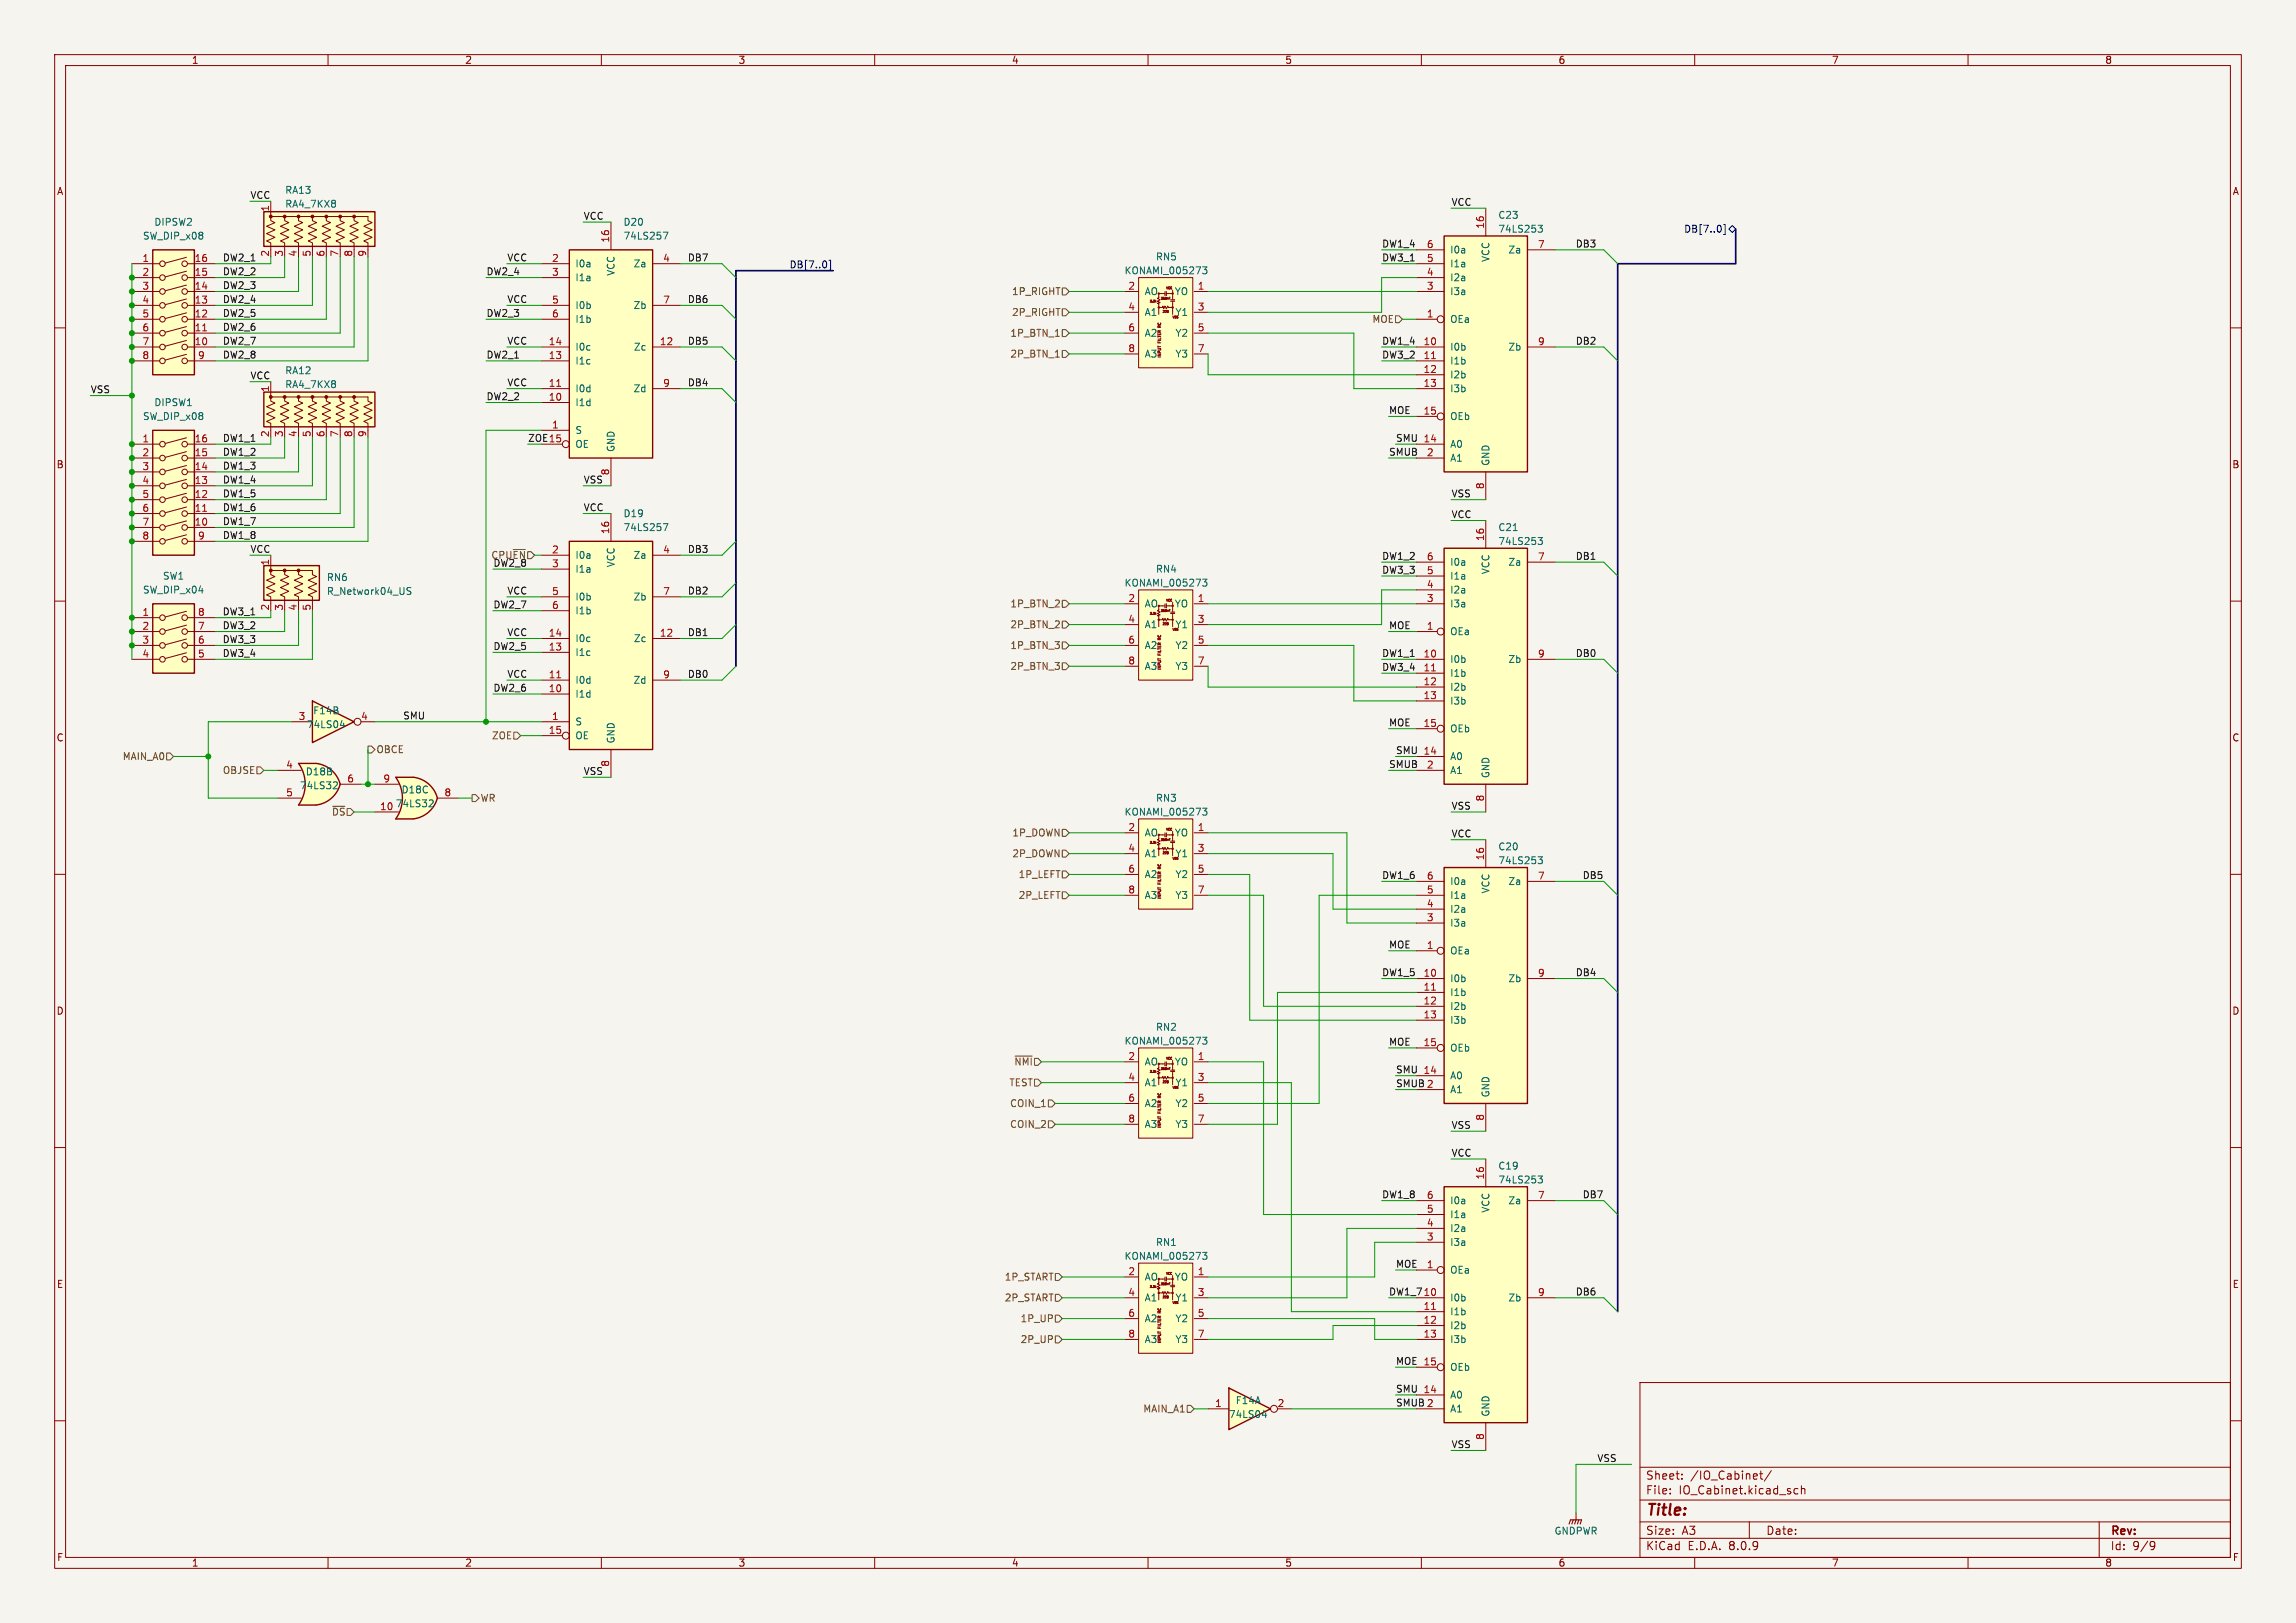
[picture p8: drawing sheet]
<svg xmlns="http://www.w3.org/2000/svg" width="420mm" height="297mm" viewBox="0 0 420 297" stroke-linecap="round" stroke-linejoin="round" font-family="sans-serif">
<defs><g id="words">
<text font-size="2.8" fill="#840000" x="301" y="277.9">Title:</text>
<g font-size="2.1" fill="#840000">
<text x="301" y="273.7">File:</text>
<text x="301" y="271">Sheet:</text>
<text x="307.1" y="273.7">IO_Cabinet.kicad_sch</text>
<text x="309.2" y="271">/IO_Cabinet/</text>
<text x="301" y="281.1">Size:</text>
<text x="307.6" y="281.1">A3</text>
<text x="323" y="281.1">Date:</text>
<text x="386" y="281.3">Rev:</text>
<text x="301" y="283.9">KiCad</text>
<text x="308.7" y="283.9">E.D.A.</text>
<text x="316.3" y="283.9">8.0.9</text>
<text x="386" y="283.9">Id:</text>
<text x="390.1" y="283.9">9/9</text>
</g>
<g font-size="1.8" fill="#840000">
<text x="35" y="11.9">1</text>
<text x="85" y="11.9">2</text>
<text x="135" y="11.9">3</text>
<text x="185" y="11.9">4</text>
<text x="235" y="11.9">5</text>
<text x="285" y="11.9">6</text>
<text x="335" y="11.9">7</text>
<text x="385" y="11.9">8</text>
<text x="10.3" y="35.9">A</text>
<text x="408.3" y="35.9">A</text>
<text x="10.3" y="85.9">B</text>
<text x="408.2" y="85.9">B</text>
<text x="10.3" y="135.9">C</text>
<text x="408.2" y="135.9">C</text>
<text x="10.3" y="185.9">D</text>
<text x="408.2" y="185.9">D</text>
<text x="10.3" y="235.9">E</text>
<text x="408.3" y="235.9">E</text>
<text x="10.3" y="285.9">F</text>
<text x="35" y="286.9">1</text>
<text x="85" y="286.9">2</text>
<text x="135" y="286.9">3</text>
<text x="185" y="286.9">4</text>
<text x="235" y="286.9">5</text>
<text x="285" y="286.9">6</text>
<text x="335" y="286.9">7</text>
<text x="385" y="286.9">8</text>
<text x="408.3" y="285.9">F</text>
</g>
<g font-size="1.8" fill="#006464">
<text x="52.1" y="35.7">RA13</text>
<text x="28.1" y="41.5">DIPSW2</text>
<text x="52.1" y="38.2">RA4_7KX8</text>
<text x="114" y="41.5">D20</text>
<text x="274" y="40.2">C23</text>
<text x="26.1" y="44">SW_DIP_x08</text>
<text x="114" y="44">74LS257</text>
<text x="211.4" y="47.9">RN5</text>
<text x="265.2" y="46.6">I0a</text>
<text x="274" y="42.8">74LS253</text>
<text x="275.8" y="46.6">Za</text>
<text x="105.2" y="49.1">I0a</text>
<text x="105.2" y="51.7">I1a</text>
<text x="112.6" y="50.6" transform="rotate(-90 112.6 50.6)">VCC</text>
<text x="115.8" y="49.1">Za</text>
<text x="205.6" y="50.4">KONAMI_005273</text>
<text x="265.2" y="51.7">I2a</text>
<text x="265.2" y="49.1">I1a</text>
<text x="272.6" y="48" transform="rotate(-90 272.6 48)">VCC</text>
<text x="105.2" y="56.7">I0b</text>
<text x="105.2" y="59.3">I1b</text>
<text x="115.8" y="56.7">Zb</text>
<text x="209.3" y="54.2">AO</text>
<text x="209.3" y="58">A1</text>
<text x="214.8" y="54.2">YO</text>
<text x="214.9" y="58">Y1</text>
<text x="265.2" y="59.3">OEa</text>
<text x="265.2" y="54.2">I3a</text>
<text x="105.2" y="64.4">I0c</text>
<text x="115.9" y="64.4">Zc</text>
<text x="209.3" y="61.8">A2</text>
<text x="209.3" y="65.6">A3</text>
<text x="214.9" y="61.8">Y2</text>
<text x="214.9" y="65.6">Y3</text>
<text x="265.2" y="64.4">I0b</text>
<text x="275.8" y="64.4">Zb</text>
<text x="52.1" y="68.7">RA12</text>
<text x="52.1" y="71.2">RA4_7KX8</text>
<text x="105.2" y="72">I0d</text>
<text x="105.2" y="66.9">I1c</text>
<text x="115.8" y="72">Zd</text>
<text x="265.2" y="66.9">I1b</text>
<text x="265.2" y="69.4">I2b</text>
<text x="265.2" y="72">I3b</text>
<text x="26.1" y="77.1">SW_DIP_x08</text>
<text x="28.1" y="74.5">DIPSW1</text>
<text x="105.2" y="74.5">I1d</text>
<text x="265.2" y="77.1">OEb</text>
<text x="105.2" y="79.6">S</text>
<text x="105.2" y="82.1">OE</text>
<text x="112.6" y="82.8" transform="rotate(-90 112.6 82.8)">GND</text>
<text x="265.2" y="82.1">A0</text>
<text x="265.2" y="84.7">A1</text>
<text x="272.6" y="85.3" transform="rotate(-90 272.6 85.3)">GND</text>
<text x="114" y="94.8">D19</text>
<text x="114" y="97.4">74LS257</text>
<text x="274" y="99.9">74LS253</text>
<text x="274" y="97.4">C21</text>
<text x="29.7" y="106.3">SW1</text>
<text x="59.7" y="106.5">RN6</text>
<text x="105.2" y="102.5">I0a</text>
<text x="105.2" y="105">I1a</text>
<text x="112.6" y="103.9" transform="rotate(-90 112.6 103.9)">VCC</text>
<text x="115.8" y="102.5">Za</text>
<text x="205.6" y="107.5">KONAMI_005273</text>
<text x="211.4" y="105">RN4</text>
<text x="265.2" y="106.3">I1a</text>
<text x="265.2" y="103.7">I0a</text>
<text x="272.6" y="105.2" transform="rotate(-90 272.6 105.2)">VCC</text>
<text x="275.8" y="103.7">Za</text>
<text x="26.1" y="108.8">SW_DIP_x04</text>
<text x="59.7" y="109.1">R_Network04_US</text>
<text x="105.2" y="110.1">I0b</text>
<text x="105.2" y="112.6">I1b</text>
<text x="115.8" y="110.1">Zb</text>
<text x="209.3" y="111.4">AO</text>
<text x="214.8" y="111.4">YO</text>
<text x="265.2" y="111.4">I3a</text>
<text x="265.2" y="108.8">I2a</text>
<text x="105.2" y="117.7">I0c</text>
<text x="115.9" y="117.7">Zc</text>
<text x="209.3" y="115.2">A1</text>
<text x="209.3" y="119">A2</text>
<text x="214.9" y="115.2">Y1</text>
<text x="214.9" y="119">Y2</text>
<text x="265.2" y="116.4">OEa</text>
<text x="105.2" y="125.3">I0d</text>
<text x="105.2" y="120.2">I1c</text>
<text x="115.8" y="125.3">Zd</text>
<text x="209.3" y="122.8">A3</text>
<text x="214.9" y="122.8">Y3</text>
<text x="265.2" y="121.5">I0b</text>
<text x="265.2" y="124.1">I1b</text>
<text x="275.8" y="121.5">Zb</text>
<text x="57.2" y="130.9">F14B</text>
<text x="105.2" y="127.9">I1d</text>
<text x="265.2" y="126.6">I2b</text>
<text x="265.2" y="129.1">I3b</text>
<text x="56.1" y="133.5">74LS04</text>
<text x="105.2" y="132.9">S</text>
<text x="105.2" y="135.5">OE</text>
<text x="112.6" y="136.1" transform="rotate(-90 112.6 136.1)">GND</text>
<text x="265.2" y="134.2">OEb</text>
<text x="55.8" y="142.1">D18B</text>
<text x="265.2" y="139.3">A0</text>
<text x="265.2" y="141.8">A1</text>
<text x="272.6" y="142.5" transform="rotate(-90 272.6 142.5)">GND</text>
<text x="54.8" y="144.6">74LS32</text>
<text x="72.3" y="147.9">74LS32</text>
<text x="73.4" y="145.4">D18C</text>
<text x="205.6" y="149.5">KONAMI_005273</text>
<text x="211.4" y="146.9">RN3</text>
<text x="209.3" y="153.3">AO</text>
<text x="214.8" y="153.3">YO</text>
<text x="274" y="155.8">C20</text>
<text x="209.3" y="157.1">A1</text>
<text x="209.3" y="160.9">A2</text>
<text x="214.9" y="157.1">Y1</text>
<text x="214.9" y="160.9">Y2</text>
<text x="274" y="158.3">74LS253</text>
<text x="209.3" y="164.7">A3</text>
<text x="214.9" y="164.7">Y3</text>
<text x="265.2" y="167.2">I2a</text>
<text x="265.2" y="164.7">I1a</text>
<text x="265.2" y="162.2">I0a</text>
<text x="272.6" y="163.6" transform="rotate(-90 272.6 163.6)">VCC</text>
<text x="275.8" y="162.2">Za</text>
<text x="265.2" y="169.8">I3a</text>
<text x="265.2" y="174.9">OEa</text>
<text x="265.2" y="179.9">I0b</text>
<text x="275.8" y="179.9">Zb</text>
<text x="265.2" y="182.5">I1b</text>
<text x="265.2" y="185">I2b</text>
<text x="205.6" y="191.4">KONAMI_005273</text>
<text x="211.4" y="188.8">RN2</text>
<text x="265.2" y="187.6">I3b</text>
<text x="209.3" y="195.2">AO</text>
<text x="214.8" y="195.2">YO</text>
<text x="265.2" y="197.7">A0</text>
<text x="265.2" y="192.6">OEb</text>
<text x="209.3" y="199">A1</text>
<text x="209.3" y="202.8">A2</text>
<text x="214.9" y="199">Y1</text>
<text x="214.9" y="202.8">Y2</text>
<text x="265.2" y="200.3">A1</text>
<text x="272.6" y="200.9" transform="rotate(-90 272.6 200.9)">GND</text>
<text x="209.3" y="206.6">A3</text>
<text x="214.9" y="206.6">Y3</text>
<text x="274" y="214.2">C19</text>
<text x="265.2" y="220.6">I0a</text>
<text x="274" y="216.8">74LS253</text>
<text x="275.8" y="220.6">Za</text>
<text x="265.2" y="225.7">I2a</text>
<text x="265.2" y="223.1">I1a</text>
<text x="272.6" y="222" transform="rotate(-90 272.6 222)">VCC</text>
<text x="205.6" y="230.7">KONAMI_005273</text>
<text x="211.4" y="228.2">RN1</text>
<text x="265.2" y="233.3">OEa</text>
<text x="265.2" y="228.2">I3a</text>
<text x="209.3" y="234.5">AO</text>
<text x="209.3" y="238.4">A1</text>
<text x="214.8" y="234.5">YO</text>
<text x="214.9" y="238.4">Y1</text>
<text x="265.2" y="238.4">I0b</text>
<text x="275.8" y="238.4">Zb</text>
<text x="209.3" y="242.2">A2</text>
<text x="209.3" y="246">A3</text>
<text x="214.9" y="242.2">Y2</text>
<text x="214.9" y="246">Y3</text>
<text x="265.2" y="240.9">I1b</text>
<text x="265.2" y="243.4">I2b</text>
<text x="265.2" y="246">I3b</text>
<text x="265.2" y="251.1">OEb</text>
<text x="225.9" y="257.1">F14A</text>
<text x="265.2" y="256.1">A0</text>
<text x="224.7" y="259.7">74LS04</text>
<text x="265.2" y="258.7">A1</text>
<text x="272.6" y="259.3" transform="rotate(-90 272.6 259.3)">GND</text>
<text x="284.3" y="281">GNDPWR</text>
</g>
<g font-size="1.8" fill="#0f0f0f">
<text x="45.7" y="36.5">VCC</text>
<text x="106.7" y="40.3">VCC</text>
<text x="265.4" y="37.8">VCC</text>
<text x="40.7" y="47.9">DW2_1</text>
<text x="92.7" y="47.9">VCC</text>
<text x="125.7" y="47.9">DB7</text>
<text x="252.7" y="47.9">DW3_1</text>
<text x="252.7" y="45.4">DW1_4</text>
<text x="288.1" y="45.4">DB3</text>
<text x="40.7" y="53">DW2_3</text>
<text x="40.7" y="50.5">DW2_2</text>
<text x="88.9" y="50.5">DW2_4</text>
<text x="40.7" y="55.5">DW2_4</text>
<text x="40.7" y="58.1">DW2_5</text>
<text x="88.9" y="58.1">DW2_3</text>
<text x="92.7" y="55.5">VCC</text>
<text x="125.7" y="55.5">DB6</text>
<text x="40.7" y="60.6">DW2_6</text>
<text x="40.7" y="63.2">DW2_7</text>
<text x="40.7" y="65.7">DW2_8</text>
<text x="88.9" y="65.7">DW2_1</text>
<text x="92.7" y="63.2">VCC</text>
<text x="125.7" y="63.2">DB5</text>
<text x="252.7" y="65.7">DW3_2</text>
<text x="252.7" y="63.2">DW1_4</text>
<text x="288.1" y="63.2">DB2</text>
<text x="45.7" y="69.5">VCC</text>
<text x="92.7" y="70.8">VCC</text>
<text x="125.7" y="70.8">DB4</text>
<text x="16.5" y="72">VSS</text>
<text x="88.9" y="73.3">DW2_2</text>
<text x="254" y="75.9">MOE</text>
<text x="40.7" y="80.9">DW1_1</text>
<text x="40.7" y="83.5">DW1_2</text>
<text x="254" y="83.5">SMUB</text>
<text x="255.3" y="80.9">SMU 14</text>
<text x="40.7" y="88.6">DW1_4</text>
<text x="40.7" y="86">DW1_3</text>
<text x="106.7" y="88.6">VSS</text>
<text x="111.5" y="87.1" transform="rotate(-90 111.5 87.1)">8</text>
<text x="40.7" y="93.6">DW1_6</text>
<text x="40.7" y="91.1">DW1_5</text>
<text x="106.7" y="93.6">VCC</text>
<text x="265.4" y="94.9">VCC</text>
<text x="265.4" y="91.1">VSS</text>
<text x="40.7" y="98.7">DW1_8</text>
<text x="40.7" y="96.2">DW1_7</text>
<text x="45.7" y="101.3">VCC</text>
<text x="125.7" y="101.3">DB3</text>
<text x="90.2" y="103.8">DW2_8</text>
<text x="252.7" y="105.1">DW3_3</text>
<text x="252.7" y="102.5">DW1_2</text>
<text x="288.1" y="102.5">DB1</text>
<text x="40.6" y="112.7">DW3_1</text>
<text x="90.2" y="111.4">DW2_7</text>
<text x="92.7" y="108.9">VCC</text>
<text x="125.7" y="108.9">DB2</text>
<text x="40.6" y="117.8">DW3_3</text>
<text x="40.6" y="115.2">DW3_2</text>
<text x="90.2" y="119">DW2_5</text>
<text x="92.7" y="116.5">VCC</text>
<text x="125.7" y="116.5">DB1</text>
<text x="254" y="115.2">MOE</text>
<text x="40.6" y="120.3">DW3_4</text>
<text x="92.7" y="124.1">VCC</text>
<text x="125.7" y="124.1">DB0</text>
<text x="252.7" y="120.3">DW1_1</text>
<text x="252.7" y="122.8">DW3_4</text>
<text x="288.1" y="120.3">DB0</text>
<text x="73.7" y="131.7">SMU</text>
<text x="90.2" y="126.7">DW2_6</text>
<text x="254" y="133">MOE</text>
<text x="106.7" y="141.9">VSS</text>
<text x="111.5" y="140.4" transform="rotate(-90 111.5 140.4)">8</text>
<text x="254" y="140.6">SMUB</text>
<text x="255.3" y="138.1">SMU 14</text>
<text x="265.4" y="148.2">VSS</text>
<text x="265.4" y="153.3">VCC</text>
<text x="252.7" y="160.9">DW1_6</text>
<text x="289.4" y="160.9">DB5</text>
<text x="254" y="173.6">MOE</text>
<text x="252.7" y="178.7">DW1_5</text>
<text x="288.1" y="178.7">DB4</text>
<text x="254" y="191.4">MOE</text>
<text x="255.3" y="196.5">SMU 14</text>
<text x="255.3" y="199">SMUB 2</text>
<text x="265.4" y="206.7">VSS</text>
<text x="265.4" y="211.7">VCC</text>
<text x="252.7" y="219.4">DW1_8</text>
<text x="289.4" y="219.4">DB7</text>
<text x="255.3" y="232.1">MOE</text>
<text x="254" y="237.1">DW1_7</text>
<text x="288.1" y="237.1">DB6</text>
<text x="255.3" y="249.8">MOE 15</text>
<text x="255.3" y="257.5">SMUB 2</text>
<text x="255.3" y="254.9">SMU 14</text>
<text x="265.4" y="265.1">VSS</text>
<text x="292.1" y="267.6">VSS</text>
</g>
<g font-size="1.8" fill="#a90000">
<text x="49.3" y="38.8" transform="rotate(-90 49.3 38.8)">1</text>
<text x="271.5" y="42" transform="rotate(-90 271.5 42)">16</text>
<text x="49.3" y="47.1" transform="rotate(-90 49.3 47.1)">2</text>
<text x="51.8" y="47.1" transform="rotate(-90 51.8 47.1)">3</text>
<text x="54.4" y="47.1" transform="rotate(-90 54.4 47.1)">4</text>
<text x="56.9" y="47.1" transform="rotate(-90 56.9 47.1)">5</text>
<text x="59.4" y="47.1" transform="rotate(-90 59.4 47.1)">6</text>
<text x="62" y="47.1" transform="rotate(-90 62 47.1)">7</text>
<text x="64.5" y="47.1" transform="rotate(-90 64.5 47.1)">8</text>
<text x="67.1" y="47.1" transform="rotate(-90 67.1 47.1)">9</text>
<text x="111.5" y="44.5" transform="rotate(-90 111.5 44.5)">16</text>
<text x="260.9" y="45.5">6</text>
<text x="281.2" y="45.5">7</text>
<text x="26" y="48">1</text>
<text x="26" y="50.5">2</text>
<text x="26" y="53.1">3</text>
<text x="35.5" y="53.1">14</text>
<text x="35.5" y="50.5">15</text>
<text x="35.5" y="48">16</text>
<text x="100.9" y="48">2</text>
<text x="100.9" y="50.5">3</text>
<text x="121.2" y="48">4</text>
<text x="206.3" y="53.1">2</text>
<text x="219" y="53.1">1</text>
<text x="260.9" y="53.1">3</text>
<text x="260.9" y="50.5">4</text>
<text x="260.9" y="48">5</text>
<text x="26" y="55.6">4</text>
<text x="26" y="58.2">5</text>
<text x="35.5" y="58.2">12</text>
<text x="35.5" y="55.6">13</text>
<text x="100.9" y="55.6">5</text>
<text x="100.9" y="58.2">6</text>
<text x="121.2" y="55.6">7</text>
<text x="206.3" y="56.9">4</text>
<text x="219" y="56.9">3</text>
<text x="260.9" y="58.2">1</text>
<text x="26" y="60.7">6</text>
<text x="26" y="63.2">7</text>
<text x="26" y="65.8">8</text>
<text x="35.5" y="63.2">10</text>
<text x="35.5" y="60.7">11</text>
<text x="36.1" y="65.8">9</text>
<text x="100.3" y="65.8">13</text>
<text x="100.3" y="63.2">14</text>
<text x="120.6" y="63.2">12</text>
<text x="206.3" y="60.7">6</text>
<text x="206.3" y="64.5">8</text>
<text x="219" y="60.7">5</text>
<text x="219" y="64.5">7</text>
<text x="260.3" y="63.2">10</text>
<text x="260.3" y="65.8">11</text>
<text x="281.2" y="63.2">9</text>
<text x="49.3" y="71.8" transform="rotate(-90 49.3 71.8)">1</text>
<text x="100.3" y="70.9">11</text>
<text x="121.2" y="70.9">9</text>
<text x="260.3" y="68.3">12</text>
<text x="260.3" y="70.9">13</text>
<text x="100.3" y="73.4">10</text>
<text x="260.3" y="75.9">15</text>
<text x="26" y="81">1</text>
<text x="26" y="83.6">2</text>
<text x="35.5" y="83.6">15</text>
<text x="35.5" y="81">16</text>
<text x="49.3" y="80.1" transform="rotate(-90 49.3 80.1)">2</text>
<text x="51.8" y="80.1" transform="rotate(-90 51.8 80.1)">3</text>
<text x="54.4" y="80.1" transform="rotate(-90 54.4 80.1)">4</text>
<text x="56.9" y="80.1" transform="rotate(-90 56.9 80.1)">5</text>
<text x="59.4" y="80.1" transform="rotate(-90 59.4 80.1)">6</text>
<text x="62" y="80.1" transform="rotate(-90 62 80.1)">7</text>
<text x="64.5" y="80.1" transform="rotate(-90 64.5 80.1)">8</text>
<text x="67.1" y="80.1" transform="rotate(-90 67.1 80.1)">9</text>
<text x="100.9" y="78.5">1</text>
<text x="260.9" y="83.6">2</text>
<text x="26" y="86.1">3</text>
<text x="26" y="88.6">4</text>
<text x="35.5" y="88.6">13</text>
<text x="35.5" y="86.1">14</text>
<text x="271.5" y="89.6" transform="rotate(-90 271.5 89.6)">8</text>
<text x="26" y="91.2">5</text>
<text x="26" y="93.7">6</text>
<text x="35.5" y="93.7">11</text>
<text x="35.5" y="91.2">12</text>
<text x="26" y="96.3">7</text>
<text x="26" y="98.8">8</text>
<text x="35.5" y="96.3">10</text>
<text x="36.1" y="98.8">9</text>
<text x="100.9" y="101.3">2</text>
<text x="111.5" y="97.8" transform="rotate(-90 111.5 97.8)">16</text>
<text x="121.2" y="101.3">4</text>
<text x="271.5" y="99.1" transform="rotate(-90 271.5 99.1)">16</text>
<text x="49.3" y="103.6" transform="rotate(-90 49.3 103.6)">1</text>
<text x="100.9" y="103.9">3</text>
<text x="260.9" y="107.7">4</text>
<text x="260.9" y="105.2">5</text>
<text x="260.9" y="102.6">6</text>
<text x="281.2" y="102.6">7</text>
<text x="26" y="112.8">1</text>
<text x="36.1" y="112.8">8</text>
<text x="49.3" y="111.8" transform="rotate(-90 49.3 111.8)">2</text>
<text x="51.8" y="111.8" transform="rotate(-90 51.8 111.8)">3</text>
<text x="54.4" y="111.8" transform="rotate(-90 54.4 111.8)">4</text>
<text x="56.9" y="111.8" transform="rotate(-90 56.9 111.8)">5</text>
<text x="100.9" y="109">5</text>
<text x="100.9" y="111.5">6</text>
<text x="121.2" y="109">7</text>
<text x="206.3" y="110.2">2</text>
<text x="219" y="110.2">1</text>
<text x="260.9" y="110.2">3</text>
<text x="26" y="115.3">2</text>
<text x="26" y="117.9">3</text>
<text x="36.1" y="117.9">6</text>
<text x="36.1" y="115.3">7</text>
<text x="100.3" y="119.1">13</text>
<text x="100.3" y="116.6">14</text>
<text x="120.6" y="116.6">12</text>
<text x="206.3" y="114">4</text>
<text x="206.3" y="117.9">6</text>
<text x="219" y="114">3</text>
<text x="219" y="117.9">5</text>
<text x="260.9" y="115.3">1</text>
<text x="26" y="120.4">4</text>
<text x="36.1" y="120.4">5</text>
<text x="100.3" y="124.2">11</text>
<text x="121.2" y="124.2">9</text>
<text x="206.3" y="121.7">8</text>
<text x="219" y="121.7">7</text>
<text x="260.3" y="120.4">10</text>
<text x="260.3" y="122.9">11</text>
<text x="260.3" y="125.5">12</text>
<text x="281.2" y="120.4">9</text>
<text x="54.5" y="131.8">3</text>
<text x="66" y="131.8">4</text>
<text x="100.3" y="126.7">10</text>
<text x="100.9" y="131.8">1</text>
<text x="260.3" y="128">13</text>
<text x="100.3" y="134.4">15</text>
<text x="260.3" y="133.1">15</text>
<text x="52.3" y="140.7">4</text>
<text x="63.4" y="143.3">6</text>
<text x="70" y="143.3">9</text>
<text x="260.9" y="140.7">2</text>
<text x="52.3" y="145.8">5</text>
<text x="69.4" y="148.3">10</text>
<text x="81.2" y="145.8">8</text>
<text x="271.5" y="146.8" transform="rotate(-90 271.5 146.8)">8</text>
<text x="206.3" y="152.1">2</text>
<text x="206.3" y="156">4</text>
<text x="219" y="152.1">1</text>
<text x="219" y="156">3</text>
<text x="206.3" y="159.8">6</text>
<text x="219" y="159.8">5</text>
<text x="260.9" y="161">6</text>
<text x="271.5" y="157.5" transform="rotate(-90 271.5 157.5)">16</text>
<text x="281.2" y="161">7</text>
<text x="206.3" y="163.6">8</text>
<text x="219" y="163.6">7</text>
<text x="260.9" y="166.1">4</text>
<text x="260.9" y="163.6">5</text>
<text x="260.9" y="173.7">1</text>
<text x="260.9" y="168.7">3</text>
<text x="260.3" y="178.8">10</text>
<text x="281.2" y="178.8">9</text>
<text x="260.3" y="181.4">11</text>
<text x="260.3" y="183.9">12</text>
<text x="260.3" y="186.4">13</text>
<text x="260.3" y="191.5">15</text>
<text x="206.3" y="194.1">2</text>
<text x="206.3" y="197.9">4</text>
<text x="219" y="194.1">1</text>
<text x="219" y="197.9">3</text>
<text x="206.3" y="201.7">6</text>
<text x="219" y="201.7">5</text>
<text x="206.3" y="205.5">8</text>
<text x="219" y="205.5">7</text>
<text x="271.5" y="205.2" transform="rotate(-90 271.5 205.2)">8</text>
<text x="271.5" y="215.9" transform="rotate(-90 271.5 215.9)">16</text>
<text x="260.9" y="222">5</text>
<text x="260.9" y="219.5">6</text>
<text x="281.2" y="219.5">7</text>
<text x="260.9" y="227.1">3</text>
<text x="260.9" y="224.5">4</text>
<text x="206.3" y="233.4">2</text>
<text x="219" y="233.4">1</text>
<text x="260.9" y="232.2">1</text>
<text x="206.3" y="237.2">4</text>
<text x="219" y="237.2">3</text>
<text x="260.3" y="237.2">10</text>
<text x="260.3" y="239.8">11</text>
<text x="281.2" y="237.2">9</text>
<text x="206.3" y="241">6</text>
<text x="206.3" y="244.9">8</text>
<text x="219" y="241">5</text>
<text x="219" y="244.9">7</text>
<text x="260.3" y="242.3">12</text>
<text x="260.3" y="244.9">13</text>
<text x="222.2" y="257.6">1</text>
<text x="233.6" y="257.6">2</text>
<text x="271.5" y="263.6" transform="rotate(-90 271.5 263.6)">8</text>
</g>
<g font-size="1.8" fill="#000084">
<text x="308" y="42.8">DB[7..0]</text>
<text x="144.3" y="49.2">DB[7..0]</text>
</g>
<g font-size="1.8" fill="#725600">
<text x="185" y="58">2P_RIGHT</text>
<text x="185" y="54.2">1P_RIGHT</text>
<text x="250.9" y="59.3">MOE</text>
<text x="184.7" y="61.8">1P_BTN_1</text>
<text x="184.7" y="65.6">2P_BTN_1</text>
<text x="89.8" y="102.5">CPU~{EN}</text>
<text x="184.7" y="111.4">1P_BTN_2</text>
<text x="184.7" y="115.2">2P_BTN_2</text>
<text x="184.7" y="119">1P_BTN_3</text>
<text x="184.7" y="122.8">2P_BTN_3</text>
<text x="89.9" y="135.5">ZOE</text>
<text x="22.3" y="139.3">MAIN_A0</text>
<text x="40.7" y="141.8">OBJSE</text>
<text x="68.8" y="138">OBCE</text>
<text x="60.6" y="149.5">~{DS}</text>
<text x="87.8" y="146.9">WR</text>
<text x="185.1" y="153.3">1P_DOWN</text>
<text x="185.1" y="157.1">2P_DOWN</text>
<text x="186.2" y="160.9">1P_LEFT</text>
<text x="186.2" y="164.7">2P_LEFT</text>
<text x="185.4" y="195.2">~{NMI}</text>
<text x="184.5" y="199">TEST</text>
<text x="184.7" y="202.8">COIN_1</text>
<text x="184.7" y="206.6">COIN_2</text>
<text x="183.7" y="234.5">1P_START</text>
<text x="183.7" y="238.4">2P_START</text>
<text x="186.6" y="246">2P_UP</text>
<text x="186.6" y="242.2">1P_UP</text>
<text x="209" y="258.7">MAIN_A1</text>
</g>
<text font-size="1.8" fill="#009600" x="96.5" y="80.9">ZOE15</text>
<g font-size=".7" fill="#840000">
<text x="212.4" y="65.5" transform="rotate(-90 212.4 65.5)">INPUT</text>
<text x="212.4" y="62.8" transform="rotate(-90 212.4 62.8)">FILTER RC</text>
<text x="212.4" y="120" transform="rotate(-90 212.4 120)">FILTER RC</text>
<text x="212.4" y="122.6" transform="rotate(-90 212.4 122.6)">INPUT</text>
<text x="212.4" y="161.9" transform="rotate(-90 212.4 161.9)">FILTER RC</text>
<text x="212.4" y="164.6" transform="rotate(-90 212.4 164.6)">INPUT</text>
<text x="212.4" y="203.8" transform="rotate(-90 212.4 203.8)">FILTER RC</text>
<text x="212.4" y="206.5" transform="rotate(-90 212.4 206.5)">INPUT</text>
<text x="212.4" y="245.8" transform="rotate(-90 212.4 245.8)">INPUT</text>
<text x="212.4" y="243.2" transform="rotate(-90 212.4 243.2)">FILTER RC</text>
</g>
<g font-size=".5" fill="#840000">
<text x="213.3" y="53">VCC</text>
<text x="210.3" y="55.4">3.3k</text>
<text x="212.3" y="54.9">350nF</text>
<text x="212.7" y="57.3">220</text>
<text x="214.5" y="58.3">VSS</text>
<text x="210.3" y="112.5">3.3k</text>
<text x="212.3" y="112">350nF</text>
<text x="213.3" y="110.1">VCC</text>
<text x="212.7" y="114.4">220</text>
<text x="214.5" y="115.5">VSS</text>
<text x="210.3" y="154.4">3.3k</text>
<text x="212.3" y="153.9">350nF</text>
<text x="213.3" y="152">VCC</text>
<text x="212.7" y="156.3">220</text>
<text x="214.5" y="157.4">VSS</text>
<text x="210.3" y="196.3">3.3k</text>
<text x="212.3" y="195.8">350nF</text>
<text x="213.3" y="193.9">VCC</text>
<text x="212.7" y="198.3">220</text>
<text x="214.5" y="199.3">VSS</text>
<text x="213.3" y="233.3">VCC</text>
<text x="210.3" y="235.7">3.3k</text>
<text x="212.3" y="235.2">350nF</text>
<text x="212.7" y="237.6">220</text>
<text x="214.5" y="238.6">VSS</text>
</g>
</g></defs>
<path d="M0 0h420v297h-420z" fill="#f5f4ef" stroke="#f5f4ef" stroke-width=".18"/>
<g fill="none" stroke="#840000" stroke-width=".18">
<path d="M10 10h400v277h-400zM12 12h396v273h-396zM60 10v2M110 10v2M160 10v2M210 10v2M260 10v2M310 10v2M360 10v2M10 60h2M408 60h2M10 110h2"/>
<path d="M408 110h2M10 160h2M408 160h2M10 210h2M408 210h2M300 253h108v32h-108zM10 260h2M300 278.5h108M300 274.5h108M300 268.5h108M305.5 273.2v.2M305.5 272.5v.1"/>
<path d="M307.7 270.5v.2M307.7 269.8v.1M320 278.5v3M321.9 269.7h.5M322.1 269.2v1.3l.3 .2M324 269.1l-1.3 1.9M328.9 272.5l-.5-.1-.2 .3v.4l.1 .2h.6M329.5 272.5l.2-.1 .4 .1 .1 .9M329.5 271.9v1.5M384 278.5v6.5M408 260h2M60 285v2"/>
<path d="M110 285v2M160 285v2M210 285v2M260 285v2M300 281.5h108M310 285v2M360 285v2M393.6 282.1l.5 .1a.99 .99 0 0 1-.4 1.4h-.3M394.2 282.7l-.3 .3h-.3"/>
</g>
<path d="M264.2 100.3h15.2v43.2h-15.2z" fill="#ffffc2"/>
<path d="M264.2 100.3h15.2v43.2h-15.2z" fill="none" stroke="#840000" stroke-width=".25"/>
<g fill="none" stroke="#840000" stroke-width=".18">
<path d="M271.8 95.3v5M259.1 115.6h3.8M259.1 110.5h5.1M259.1 108h5.1M259.1 105.4h5.1M259.1 102.9h5.1M279.4 102.9h5.1M259.1 120.7h5.1M259.1 123.2h5.1M259.1 125.7h5.1M259.1 128.3h5.1M259.1 138.4h5.1"/>
<path d="M259.1 133.4h3.8M279.4 120.7h5.1M259.1 141h5.1M271.8 143.5v5.1"/>
<circle cx="263.5" cy="115.6" r=".63"/>
<circle cx="263.5" cy="133.3" r=".63"/>
</g>
<path d="M261.9 122.8h.7" fill="none" stroke="#a90000" stroke-width=".18"/>
<path d="M276.8 97.1h.7M281.3 98.4h.8l-.4 .5 .4 .1v.4l-.2 .2h-.4" fill="none" stroke="#006464" stroke-width=".18"/>
<path d="M208.3 231.1h9.9v16.5h-9.9z" fill="#ffffc2"/>
<g fill="none" stroke="#840000" stroke-width=".18">
<path d="M205.7 233.7h2.6M205.7 237.5h2.6M208.3 231.1h9.9v16.5h-9.9zM212 234.8l-.3 .1 .5 .3-.5 .3 .5 .2-.5 .1 .3 .2v1.9M212 236.6h.6l.1-.3 .2 .6 .2-.6 .3 .6 .2-.6 .1 .3h.8M212 234.1h1.1M213.1 233.7v.7M213.4 234.1h1.1M213.4 233.7v.7M213.9 234.9h.1M213.9 234.7h.2M214.1 235.5h.8"/>
<path d="M214.1 235.2h.8M214.5 234.7v.5M214.5 235.5v1.7M218.4 233.7h2.6M218.4 237.5h2.6M205.7 241.3h2.6M205.7 245.1h2.6M218.4 241.3h2.6M218.4 245.1h2.6"/>
<circle cx="212" cy="236.6" r=".13"/>
</g>
<path d="M220 229.2h.8l-.5 .5 .4 .1v.5l-.2 .1-.5-.1" fill="none" stroke="#006464" stroke-width=".18"/>
<path d="M48.3 103.5h10.1v6.4h-10.1z" fill="#ffffc2"/>
<path d="M48.3 103.5h10.1v6.4h-10.1z" fill="none" stroke="#840000" stroke-width=".25"/>
<g fill="#840000" stroke="#840000" stroke-width=".18">
<circle cx="49.5" cy="104.4" r=".25"/>
<circle cx="52.1" cy="104.4" r=".25"/>
<circle cx="54.6" cy="104.4" r=".25"/>
</g>
<path d="M49.5 110.5v-1.3l-.7-.3 1.5-.7-1.5-.7 1.5-.7-1.5-.6 1.5-.7-.8-.3v-.8h7.6v.8l.8 .3-1.5 .7 1.5 .6-1.5 .7 1.5 .7-1.5 .7 .7 .3v1.3M49.5 101.6v2.5M52.1 104.4v.8l.7 .3-1.5 .7 1.5 .6-1.5 .7 1.5 .7-1.5 .7 .8 .3v1.3M54.6 104.4v.8l.8 .3-1.6 .7 1.6 .6-1.6 .7 1.6 .7-1.6 .7 .8 .3v1.3" fill="none" stroke="#840000" stroke-width=".18"/>
<path d="M75.2 107.6l-.5-.1-.2 .1v.4l.5 .2 .2 .3-.3 .3-.5-.1" fill="none" stroke="#006464" stroke-width=".18"/>
<path d="M208.3 50.8h9.9v16.5h-9.9z" fill="#ffffc2"/>
<g fill="none" stroke="#840000" stroke-width=".18">
<path d="M205.7 53.3h2.6M205.7 57.2h2.6M208.3 50.8h9.9v16.5h-9.9zM212 54.5l-.3 .1 .5 .3-.5 .2 .5 .3-.5 .1 .3 .1v1.9M212 56.3h.6l.1-.3 .2 .5 .2-.5 .3 .5 .2-.5 .1 .3h.8M212 53.7h1.1M213.1 53.3v.8M213.4 53.7h1.1M213.4 53.3v.8M213.9 54.6h.1M213.9 54.4h.2M214.1 55.1h.8"/>
<path d="M214.1 54.9h.8M214.5 54.4v.5M214.5 55.1v1.8M218.4 53.3h2.6M218.4 57.2h2.6M205.7 61h2.6M205.7 64.8h2.6M218.4 61h2.6M218.4 64.8h2.6"/>
<circle cx="212" cy="56.3" r=".13"/>
</g>
<path d="M220 48.8h.8l-.5 .5 .4 .1v.6l-.2 .1-.5-.1" fill="none" stroke="#006464" stroke-width=".18"/>
<path d="M27.9 110.5h7.7v12.7h-7.7z" fill="#ffffc2"/>
<g fill="none" stroke="#840000" stroke-width=".18">
<path d="M24.1 113h5.1M24.1 115.6h5.1M24.1 118.1h5.1M34.1 119.5l-3.9 1M34.1 116.9l-3.9 1.1M34.1 114.4l-3.9 1M34.1 111.9l-3.9 1M34.3 113h5.1M34.3 115.6h5.1M34.3 118.1h5.1M24.1 120.7h5.1M34.3 120.7h5.1"/>
<circle cx="29.7" cy="115.6" r=".51"/>
<circle cx="29.7" cy="113" r=".51"/>
<circle cx="29.7" cy="118.1" r=".51"/>
<circle cx="33.8" cy="118.1" r=".51"/>
<circle cx="33.8" cy="115.6" r=".51"/>
<circle cx="33.8" cy="113" r=".51"/>
<circle cx="29.7" cy="120.7" r=".51"/>
<circle cx="33.8" cy="120.7" r=".51"/>
</g>
<path d="M27.9 110.5h7.7v12.7h-7.7z" fill="none" stroke="#840000" stroke-width=".25"/>
<path d="M57.1 128.3l7.7 3.8-7.7 3.8z" fill="#ffffc2"/>
<path d="M57.1 128.3l7.7 3.8-7.7 3.8z" fill="none" stroke="#840000" stroke-width=".25"/>
<g fill="none" stroke="#840000" stroke-width=".18">
<path d="M53.3 132.1h3.8M66 132.1h2.6"/>
<circle cx="65.4" cy="132.1" r=".63"/>
</g>
<path d="M62.3 132.7h.7M62.9 132.3v.9" fill="none" stroke="#006464" stroke-width=".18"/>
<path d="M48.3 71.8h20.3v6.3h-20.3z" fill="#ffffc2"/>
<path d="M48.3 71.8h20.3v6.3h-20.3z" fill="none" stroke="#840000" stroke-width=".25"/>
<g fill="#840000" stroke="#840000" stroke-width=".18">
<circle cx="49.5" cy="72.6" r=".25"/>
<circle cx="52.1" cy="72.6" r=".25"/>
<circle cx="54.6" cy="72.6" r=".25"/>
<circle cx="57.1" cy="72.6" r=".25"/>
<circle cx="59.7" cy="72.6" r=".25"/>
<circle cx="62.2" cy="72.6" r=".25"/>
<circle cx="64.8" cy="72.6" r=".25"/>
</g>
<path d="M49.5 78.7v-1.2l-.7-.4 1.5-.6-1.5-.7 1.5-.7-1.5-.7 1.5-.6-.8-.4v-.8h17.8v.8l.8 .4-1.6 .6 1.6 .7-1.6 .7 1.6 .7-1.6 .6 .8 .4v1.2M49.5 69.9v2.5M52.1 72.6v.8l.7 .4-1.5 .6 1.5 .7-1.5 .7 1.5 .7-1.5 .6 .8 .4v1.2M54.6 72.6v.8l.8 .4-1.6 .6 1.6 .7-1.6 .7 1.6 .7-1.6 .6 .8 .4v1.2M57.1 72.6v.8l.8 .4-1.5 .6 1.5 .7-1.5 .7 1.5 .7-1.5 .6 .7 .4v1.2M59.7 72.6v.8l.8 .4-1.6 .6 1.6 .7-1.6 .7 1.6 .7-1.6 .6 .8 .4v1.2M62.2 72.6v.8l.8 .4-1.5 .6 1.5 .7-1.5 .7 1.5 .7-1.5 .6 .7 .4v1.2M64.8 72.6v.8l.7 .4-1.5 .6 1.5 .7-1.5 .7 1.5 .7-1.5 .6 .8 .4v1.2" fill="none" stroke="#840000" stroke-width=".18"/>
<path d="M208.3 108h9.9v16.5h-9.9z" fill="#ffffc2"/>
<g fill="none" stroke="#840000" stroke-width=".18">
<path d="M205.7 110.5h2.6M205.7 114.3h2.6M205.7 118.1h2.6M208.3 108h9.9v16.5h-9.9zM212 111.6l-.3 .2 .5 .2-.5 .3 .5 .2-.5 .1 .3 .2v1.9M212 113.4h.6l.1-.2 .2 .5 .2-.5 .3 .5 .2-.5 .1 .2h.8M212 110.9h1.1M213.1 110.5v.8M213.4 110.9h1.1M213.4 110.5v.8M213.9 111.7h.1M213.9 111.6h.2"/>
<path d="M214.1 112.3h.8M214.1 112h.8M214.5 111.5v.5M214.5 112.3v1.7M218.4 110.5h2.6M218.4 114.3h2.6M218.4 118.1h2.6M205.7 121.9h2.6M218.4 121.9h2.6"/>
<circle cx="212" cy="113.4" r=".13"/>
</g>
<path d="M220 106h.8l-.5 .5 .4 .1v.5l-.2 .2-.5-.2" fill="none" stroke="#006464" stroke-width=".18"/>
<path d="M57.2 142.2l5 1.3a5.2 5.2 0 0 1-4.4 3.8z" fill="#ffffc2" stroke="#ffffc2" stroke-width=".18"/>
<path d="M54.6 139.7h3.2M54.6 147.3h3.2" fill="none" stroke="#ffffc2" stroke-width=".18"/>
<path d="M54.6 139.7h3.2v7.6h-3.2a6.7 6.7 0 0 0 0-7.6z" fill="#ffffc2"/>
<path d="M57.8 139.7a5.1 5.1 0 0 1 4.4 3.8l-4.9 1.3z" fill="#ffffc2" stroke="#ffffc2" stroke-width=".18"/>
<path d="M54.6 139.7h3.2a5.1 5.1 0 0 1 4.4 3.8 5.2 5.2 0 0 1-4.4 3.8h-3.2a6.6 6.6 0 0 0 0-7.6z" fill="none" stroke="#840000" stroke-width=".25"/>
<path d="M50.8 141h4.3M50.8 146.1h4.3M62.2 143.5h3.8" fill="none" stroke="#840000" stroke-width=".18"/>
<path d="M61.2 143.1h.4l.1 .3-.8 .9h.8" fill="none" stroke="#006464" stroke-width=".18"/>
<path d="M48.3 38.7h20.3v6.4h-20.3z" fill="#ffffc2"/>
<path d="M48.3 38.7h20.3v6.4h-20.3z" fill="none" stroke="#840000" stroke-width=".25"/>
<g fill="#840000" stroke="#840000" stroke-width=".18">
<circle cx="49.5" cy="39.6" r=".25"/>
<circle cx="52.1" cy="39.6" r=".25"/>
<circle cx="54.6" cy="39.6" r=".25"/>
<circle cx="57.1" cy="39.6" r=".25"/>
<circle cx="59.7" cy="39.6" r=".25"/>
<circle cx="62.2" cy="39.6" r=".25"/>
<circle cx="64.8" cy="39.6" r=".25"/>
</g>
<path d="M49.5 36.8v2.6M52.1 39.6v.8l.7 .3-1.5 .7 1.5 .7-1.5 .6 1.5 .7-1.5 .7 .8 .4v1.2M54.6 39.6v.8l.8 .3-1.6 .7 1.6 .7-1.6 .6 1.6 .7-1.6 .7 .8 .4v1.2M57.1 39.6v.8l.8 .3-1.5 .7 1.5 .7-1.5 .6 1.5 .7-1.5 .7 .7 .4v1.2M59.7 39.6v.8l.8 .3-1.6 .7 1.6 .7-1.6 .6 1.6 .7-1.6 .7 .8 .4v1.2M62.2 39.6v.8l.8 .3-1.5 .7 1.5 .7-1.5 .6 1.5 .7-1.5 .7 .7 .4v1.2M64.8 39.6v.8l.7 .3-1.5 .7 1.5 .7-1.5 .6 1.5 .7-1.5 .7 .8 .4v1.2M49.5 45.7v-1.2l-.7-.4 1.5-.7-1.5-.7 1.5-.6-1.5-.7 1.5-.7-.8-.3v-.8h17.8v.8l.8 .3-1.6 .7 1.6 .7-1.6 .6 1.6 .7-1.6 .7 .8 .4v1.2" fill="none" stroke="#840000" stroke-width=".18"/>
<path d="M264.2 158.8h15.2v43.1h-15.2z" fill="#ffffc2"/>
<path d="M264.2 158.8h15.2v43.1h-15.2z" fill="none" stroke="#840000" stroke-width=".25"/>
<g fill="none" stroke="#840000" stroke-width=".18">
<path d="M271.8 153.7v5.1M259.1 174h3.8M259.1 179.1h5.1M259.1 168.9h5.1M259.1 166.4h5.1M259.1 163.8h5.1M259.1 161.3h5.1M279.4 179.1h5.1M279.4 161.3h5.1M259.1 181.6h5.1M259.1 184.2h5.1M259.1 186.7h5.1"/>
<path d="M259.1 196.9h5.1M259.1 191.8h3.8M259.1 199.4h5.1M271.8 201.9v5.1"/>
<circle cx="263.5" cy="174" r=".63"/>
<circle cx="263.5" cy="191.8" r=".63"/>
</g>
<path d="M261.9 181.2h.7" fill="none" stroke="#a90000" stroke-width=".18"/>
<path d="M281.3 156.8h.8l-.4 .5 .4 .1v.4l-.2 .3h-.4" fill="none" stroke="#006464" stroke-width=".18"/>
<path d="M104.1 45.7h15.3v38.1h-15.3z" fill="#ffffc2"/>
<path d="M104.1 45.7h15.3v38.1h-15.3z" fill="none" stroke="#840000" stroke-width=".25"/>
<g fill="none" stroke="#840000" stroke-width=".18">
<path d="M99.1 48.3h5M99.1 50.8h5M99.1 55.9h5M99.1 58.4h5M111.8 40.6v5.1M119.4 48.3h5.1M119.4 55.9h5.1M99.1 78.7h5M99.1 73.7h5M99.1 71.1h5M99.1 63.5h5M99.1 66h5"/>
<path d="M119.4 71.1h5.1M119.4 63.5h5.1M99.1 81.3h3.8M111.8 83.8v5.1"/>
<circle cx="103.5" cy="81.3" r=".63"/>
</g>
<path d="M101.8 70.7h.8" fill="none" stroke="#a90000" stroke-width=".18"/>
<path d="M121.3 42.5h.9l-.6 1.3" fill="none" stroke="#006464" stroke-width=".18"/>
<path d="M104.1 99.1h15.3v38.1h-15.3z" fill="#ffffc2"/>
<path d="M104.1 99.1h15.3v38.1h-15.3z" fill="none" stroke="#840000" stroke-width=".25"/>
<g fill="none" stroke="#840000" stroke-width=".18">
<path d="M111.8 94v5.1M99.1 116.8h5M99.1 119.4h5M99.1 101.6h5M99.1 104.1h5M99.1 109.2h5M99.1 111.8h5M119.4 116.8h5.1M119.4 101.6h5.1M119.4 109.2h5.1M99.1 132.1h5M99.1 127h5"/>
<path d="M99.1 124.5h5M99.1 134.6h3.8M111.8 137.2v5M119.4 124.5h5.1"/>
<circle cx="103.5" cy="134.6" r=".63"/>
</g>
<path d="M101.8 124h.8" fill="none" stroke="#a90000" stroke-width=".18"/>
<path d="M121.3 95.8h.9l-.6 1.3" fill="none" stroke="#006464" stroke-width=".18"/>
<path d="M264.2 43.2h15.2v43.2h-15.2z" fill="#ffffc2"/>
<path d="M264.2 43.2h15.2v43.2h-15.2z" fill="none" stroke="#840000" stroke-width=".25"/>
<g fill="none" stroke="#840000" stroke-width=".18">
<path d="M271.8 38.1v5.1M259.1 58.4h3.8M259.1 53.3h5.1M259.1 50.8h5.1M259.1 48.3h5.1M259.1 45.7h5.1M279.4 45.7h5.1M259.1 63.5h5.1M259.1 66h5.1M259.1 68.6h5.1M259.1 71.1h5.1M259.1 76.2h3.8"/>
<path d="M279.4 63.5h5.1M259.1 81.3h5.1M259.1 83.8h5.1M271.8 86.4v5M288.3 276.9v1.2"/>
<circle cx="263.5" cy="58.4" r=".63"/>
<circle cx="263.5" cy="76.2" r=".63"/>
</g>
<path d="M261.9 65.6h.7" fill="none" stroke="#a90000" stroke-width=".18"/>
<path d="M281.3 41.2h.8l-.4 .5 .4 .1v.4l-.2 .3h-.4" fill="none" stroke="#006464" stroke-width=".18"/>
<path d="M287 278.9l.3-.8h2l-.2 .8M287.8 278.1l-.3 .8M288.3 278.1l-.3 .8M288.8 278.1l-.3 .8" fill="none" stroke="#840000" stroke-width=".2"/>
<path d="M208.3 191.8h9.9v16.5h-9.9z" fill="#ffffc2"/>
<g fill="none" stroke="#840000" stroke-width=".18">
<path d="M205.7 194.3h2.6M205.7 198.1h2.6M208.3 191.8h9.9v16.5h-9.9zM212 195.5l-.3 .1 .5 .2-.5 .3 .5 .2-.5 .2 .3 .1v1.9M212 197.2h.6l.1-.2 .2 .5 .2-.5 .3 .5 .2-.5 .1 .2h.8M212 194.7h1.1M213.1 194.3v.8M213.4 194.7h1.1M213.4 194.3v.8M213.9 195.6h.1M213.9 195.4h.2M214.1 196.1h.8"/>
<path d="M214.1 195.8h.8M214.5 195.3v.5M214.5 196.1v1.8M218.4 194.3h2.6M218.4 198.1h2.6M205.7 201.9h2.6M205.7 205.7h2.6M218.4 201.9h2.6M218.4 205.7h2.6"/>
<circle cx="212" cy="197.2" r=".13"/>
</g>
<path d="M220 189.8h.8l-.5 .5 .4 .1v.6l-.2 .1-.5-.1" fill="none" stroke="#006464" stroke-width=".18"/>
<path d="M27.9 78.7h7.7v22.9h-7.7z" fill="#ffffc2"/>
<g fill="none" stroke="#840000" stroke-width=".18">
<path d="M24.1 81.3h5.1M24.1 96.5h5.1M24.1 94h5.1M24.1 91.4h5.1M24.1 88.9h5.1M24.1 86.4h5.1M24.1 83.8h5.1M24.1 99.1h5.1M34.1 97.9l-3.9 1M34.1 95.3l-3.9 1.1M34.1 92.8l-3.9 1M34.1 90.3l-3.9 1"/>
<path d="M34.1 87.7l-3.9 1.1M34.1 85.2l-3.9 1M34.1 82.7l-3.9 1M34.1 80.1l-3.9 1.1M34.3 81.3h5.1M34.3 96.5h5.1M34.3 94h5.1M34.3 91.4h5.1M34.3 88.9h5.1M34.3 86.4h5.1M34.3 83.8h5.1M34.3 99.1h5.1"/>
<circle cx="29.7" cy="94" r=".51"/>
<circle cx="29.7" cy="86.4" r=".51"/>
<circle cx="29.7" cy="96.5" r=".51"/>
<circle cx="29.7" cy="91.4" r=".51"/>
<circle cx="29.7" cy="81.3" r=".51"/>
<circle cx="29.7" cy="83.8" r=".51"/>
<circle cx="29.7" cy="99.1" r=".51"/>
<circle cx="29.7" cy="88.9" r=".51"/>
<circle cx="33.8" cy="88.9" r=".51"/>
<circle cx="33.8" cy="86.4" r=".51"/>
<circle cx="33.8" cy="96.5" r=".51"/>
<circle cx="33.8" cy="94" r=".51"/>
<circle cx="33.8" cy="81.3" r=".51"/>
<circle cx="33.8" cy="83.8" r=".51"/>
<circle cx="33.8" cy="99.1" r=".51"/>
<circle cx="33.8" cy="91.4" r=".51"/>
</g>
<path d="M27.9 78.7h7.7v22.9h-7.7z" fill="none" stroke="#840000" stroke-width=".25"/>
<path d="M37.1 93.6h.7" fill="none" stroke="#a90000" stroke-width=".18"/>
<path d="M264.2 217.2h15.2v43.1h-15.2z" fill="#ffffc2"/>
<path d="M264.2 217.2h15.2v43.1h-15.2z" fill="none" stroke="#840000" stroke-width=".25"/>
<g fill="none" stroke="#840000" stroke-width=".18">
<path d="M259.1 219.7h5.1M271.8 212.1v5.1M279.4 219.7h5.1M259.1 232.4h3.8M259.1 237.5h5.1M259.1 227.3h5.1M259.1 224.8h5.1M259.1 222.2h5.1M279.4 237.5h5.1M259.1 240h5.1M259.1 242.6h5.1M259.1 245.1h5.1"/>
<path d="M259.1 255.3h5.1M259.1 250.2h3.8M259.1 257.8h5.1M271.8 260.3v5.1"/>
<circle cx="263.5" cy="232.4" r=".63"/>
<circle cx="263.5" cy="250.2" r=".63"/>
</g>
<path d="M261.9 239.6h.7" fill="none" stroke="#a90000" stroke-width=".18"/>
<path d="M281.3 215.2h.8l-.4 .5 .4 .1v.4l-.2 .3h-.4" fill="none" stroke="#006464" stroke-width=".18"/>
<path d="M224.8 254l7.6 3.8-7.6 3.8z" fill="#ffffc2"/>
<path d="M224.8 254l7.6 3.8-7.6 3.8z" fill="none" stroke="#840000" stroke-width=".25"/>
<g fill="none" stroke="#840000" stroke-width=".18">
<path d="M221 257.8h3.8M233.7 257.8h2.5"/>
<circle cx="233" cy="257.8" r=".63"/>
</g>
<path d="M230.9 259h.8M231.5 258.6v.8" fill="none" stroke="#006464" stroke-width=".18"/>
<path d="M75 144.7l5 1.3a5.2 5.2 0 0 1-4.4 3.9z" fill="#ffffc2" stroke="#ffffc2" stroke-width=".18"/>
<path d="M72.4 149.9h3.2M72.4 142.2h3.2" fill="none" stroke="#ffffc2" stroke-width=".18"/>
<path d="M72.4 142.2h3.2v7.7h-3.2a6.7 6.7 0 0 0 0-7.7z" fill="#ffffc2"/>
<path d="M75.6 142.2a5.1 5.1 0 0 1 4.4 3.9l-5 1.2z" fill="#ffffc2" stroke="#ffffc2" stroke-width=".18"/>
<path d="M75.6 142.2h-3.2a6.6 6.6 0 0 1 0 7.7h3.2M75.6 142.2a5.1 5.1 0 0 1 4.4 3.8 5.2 5.2 0 0 1-4.4 3.9" fill="none" stroke="#840000" stroke-width=".25"/>
<path d="M68.6 148.6h4.3M68.6 143.5h4.3M80 146.1h3.8" fill="none" stroke="#840000" stroke-width=".18"/>
<path d="M78.7 146.4h.4l.1 .3-.7 .9h.7" fill="none" stroke="#006464" stroke-width=".18"/>
<path d="M208.3 149.9h9.9v16.5h-9.9z" fill="#ffffc2"/>
<g fill="none" stroke="#840000" stroke-width=".18">
<path d="M205.7 152.4h2.6M205.7 156.2h2.6M208.3 149.9h9.9v16.5h-9.9zM212 153.5l-.3 .2 .5 .2-.5 .3 .5 .2-.5 .2 .3 .1v1.9M212 155.3h.6l.1-.2 .2 .5 .2-.5 .3 .5 .2-.5 .1 .2h.8M212 152.8h1.1M213.1 152.4v.8M213.4 152.8h1.1M213.4 152.4v.8M213.9 153.6h.1M213.9 153.5h.2M214.1 154.2h.8"/>
<path d="M214.1 153.9h.8M214.5 153.4v.5M214.5 154.2v1.8M218.4 152.4h2.6M218.4 156.2h2.6M205.7 160h2.6M205.7 163.8h2.6M218.4 160h2.6M218.4 163.8h2.6"/>
<circle cx="212" cy="155.3" r=".13"/>
</g>
<path d="M220 147.9h.8l-.5 .5 .4 .1v.5l-.2 .2-.5-.2" fill="none" stroke="#006464" stroke-width=".18"/>
<path d="M27.9 45.7h7.7v22.9h-7.7z" fill="#ffffc2"/>
<g fill="none" stroke="#840000" stroke-width=".18">
<path d="M24.1 48.3h5.1M24.1 58.4h5.1M24.1 55.9h5.1M24.1 53.3h5.1M24.1 50.8h5.1M34.1 59.8l-3.9 1M34.1 57.3l-3.9 1M34.1 54.7l-3.9 1.1M34.1 52.2l-3.9 1M34.1 49.6l-3.9 1.1M34.1 47.1l-3.9 1M34.3 48.3h5.1"/>
<path d="M34.3 58.4h5.1M34.3 55.9h5.1M34.3 53.3h5.1M34.3 50.8h5.1M24.1 63.5h5.1M24.1 61h5.1M24.1 66h5.1M34.1 64.8l-3.9 1.1M34.1 62.3l-3.9 1M34.3 63.5h5.1M34.3 61h5.1M34.3 66h5.1"/>
<circle cx="29.7" cy="50.8" r=".51"/>
<circle cx="29.7" cy="55.9" r=".51"/>
<circle cx="29.7" cy="48.3" r=".51"/>
<circle cx="29.7" cy="53.3" r=".51"/>
<circle cx="29.7" cy="58.4" r=".51"/>
<circle cx="33.8" cy="50.8" r=".51"/>
<circle cx="33.8" cy="48.3" r=".51"/>
<circle cx="33.8" cy="58.4" r=".51"/>
<circle cx="33.8" cy="53.3" r=".51"/>
<circle cx="33.8" cy="55.9" r=".51"/>
<circle cx="29.7" cy="66" r=".51"/>
<circle cx="29.7" cy="63.5" r=".51"/>
<circle cx="29.7" cy="61" r=".51"/>
<circle cx="33.8" cy="63.5" r=".51"/>
<circle cx="33.8" cy="61" r=".51"/>
<circle cx="33.8" cy="66" r=".51"/>
</g>
<path d="M27.9 45.7h7.7v22.9h-7.7z" fill="none" stroke="#840000" stroke-width=".25"/>
<path d="M37.1 60.5h.7" fill="none" stroke="#a90000" stroke-width=".18"/>
<g fill="none" stroke="#725600" stroke-width=".18">
<path d="M194.3 56.5h.6l.7 .7-.7 .6h-.6zM194.3 52.7h.6l.7 .6-.7 .7h-.6zM255.3 57.8h.6l.6 .6-.6 .7h-.6zM193.1 61.5h.7M193.1 65.3h.7M194.3 60.3h.6l.7 .7-.7 .6h-.6zM194.3 64.1h.6l.7 .7-.7 .6h-.6zM194.3 113.7h.6l.7 .6-.7 .6h-.6zM194.3 117.5h.6l.7 .6-.7 .6h-.6zM194.3 109.9h.6l.7 .6-.7 .6h-.6zM30.5 137.8h.6l.6 .6-.6 .7h-.6zM67.3 136.5h.6l.7 .7-.7 .6h-.6z"/>
<path d="M94 134h.6l.6 .6-.6 .7h-.6zM194.3 121.3h.6l.7 .6-.7 .7h-.6zM47 140.3h.6l.7 .7-.7 .6h-.6zM86.4 145.4h.6l.6 .7-.6 .6h-.6zM194.3 151.8h.6l.7 .6-.7 .6h-.6zM194.3 159.4h.6l.7 .6-.7 .7h-.6zM194.3 155.6h.6l.7 .6-.7 .6h-.6zM194.3 163.2h.6l.7 .6-.7 .7h-.6zM185.7 193.3h3.1M189.2 197.5h.7l.6 .6-.6 .7h-.7zM191.8 205.1h.6l.6 .6-.6 .7h-.6zM191.8 201.3h.6l.6 .6-.6 .7h-.6z"/>
<path d="M193 233h.7l.6 .7-.6 .6h-.7zM193 236.9h.7l.6 .6-.6 .6h-.7zM193 244.5h.7l.6 .6-.6 .6h-.7zM193 240.7h.7l.6 .6-.6 .6h-.7zM217.2 257.2h.6l.6 .6-.6 .6h-.6z"/>
</g>
<path d="M151.6 47.6h.3v1.8h-.3M315.3 41.1h.3v1.8h-.3M316.2 41.9l.7-.6 .6 .6-.6 .6z" fill="none" stroke="#000084" stroke-width=".18"/>
<path d="M152.4 49.5h-17.8v72.4M317.5 41.9v6.4h-21.6v191.7" fill="none" stroke="#000084" stroke-width=".3"/>
<g fill="none" stroke="#009600" stroke-width=".18">
<path d="M45.7 36.8h3.8M265.4 38.1h6.4M24.1 48.3v72.4M49.5 47v1.3h-10.1M52.1 47v3.8h-12.7M54.6 47v6.3h-15.2M57.1 47v8.9h-17.7M59.7 47v11.4h-20.3M62.2 47v14h-22.8M64.8 47v16.5h-25.4M67.3 47v19h-27.9M88.9 58.4h10.2"/>
<path d="M88.9 50.8h10.2M92.7 48.3h6.4M92.7 55.9h6.4M106.7 40.6h5.1M124.5 48.3h7.6l2.5 2.5M124.5 55.9h7.6l2.5 2.5M195.6 57.2h10.1M195.6 53.3h10.1M221 53.3h38.1M252.7 45.7h6.4M252.7 48.3h6.4M256.5 58.4h2.6"/>
<path d="M259.1 50.8h-6.4v6.4h-31.7M284.5 45.7h8.9l2.5 2.6M16.5 72.4h7.6M45.7 69.9h3.8M88.9 66h10.2M88.9 73.7h10.2M92.7 71.1h6.4M92.7 63.5h6.4M99.1 78.7h-10.2v53.4M124.5 71.1h7.6l2.5 2.6M124.5 63.5h7.6l2.5 2.5M195.6 61h10.1"/>
<path d="M195.6 64.8h10.1M221 61h26.6v10.1h11.5M221 64.8v3.8h38.1M252.7 66h6.4M252.7 63.5h6.4M254 76.2h5.1M284.5 63.5h8.9l2.5 2.5M49.5 80v1.3h-10.1M52.1 80v3.8h-12.7M54.6 80v6.4h-15.2M57.1 80v8.9h-17.7M59.7 80v11.4h-20.3"/>
<path d="M62.2 80v14h-22.8M64.8 80v16.5h-25.4M67.3 80v19.1h-27.9M106.7 94h5.1M106.7 88.9h5.1M134.6 99.1l-2.5 2.5h-7.6M254 83.8h5.1M255.3 81.3h3.8M265.4 91.4h6.4M265.4 95.3h6.4M45.7 101.6h3.8M49.5 111.8v1.2h-10.1"/>
<path d="M52.1 111.8v3.8h-12.7M54.6 111.8v6.3h-15.2M57.1 111.8v8.9h-17.7M90.2 111.8h8.9M90.2 119.4h8.9M90.2 104.1h8.9M92.7 109.2h6.4M92.7 116.8h6.4M97.8 101.6h1.3M134.6 106.7l-2.5 2.5h-7.6M134.6 114.3l-2.5 2.5h-7.6M195.6 118.1h10.1"/>
<path d="M195.6 110.5h10.1M195.6 114.3h10.1M221 118.1h26.6v10.2h11.5M221 110.5h38.1M252.7 102.9h6.4M252.7 105.4h6.4M254 115.6h5.1M259.1 108h-6.4v6.3h-31.7M284.5 102.9h8.9l2.5 2.5M31.7 138.4h6.4M53.3 132.1h-15.2v14h12.7M67.3 137.2v6.3"/>
<path d="M68.6 132.1h30.5M90.2 127h8.9M92.7 124.5h6.4M95.2 134.6h3.9M134.6 121.9l-2.5 2.6h-7.6M195.6 121.9h10.1M221 121.9v3.8h38.1M252.7 120.7h6.4M252.7 123.2h6.4M254 133.4h5.1M255.3 138.4h3.8M284.5 120.7h8.9l2.5 2.5"/>
<path d="M48.3 141h2.5M64.8 148.6h3.8M66 143.5h2.6M83.8 146.1h2.6M106.7 142.2h5.1M195.6 156.2h10.1M195.6 152.4h10.1M221 156.2h22.8v10.2h15.3M221 152.4h25.4v16.5h12.7M254 141h5.1M265.4 153.7h6.4M265.4 148.6h6.4"/>
<path d="M195.6 160h10.1M195.6 163.8h10.1M221 163.8h10.1v20.4h28M221 160h7.6v26.7h30.5M252.7 161.3h6.4M252.7 179.1h6.4M254 174h5.1M259.1 163.8h-17.8v38.1h-20.3M284.5 161.3h8.9l2.5 2.5M284.5 179.1h8.9l2.5 2.5M190.5 198.1h15.2M190.5 194.3h15.2"/>
<path d="M221 198.1h15.2v41.9h22.9M221 194.3h10.1v27.9h28M254 191.8h5.1M255.3 199.4h3.8M255.3 196.9h3.8M259.1 181.6h-25.4v24.1h-12.7M193 201.9h12.7M193 205.7h12.7M252.7 219.7h6.4M265.4 212.1h6.4M265.4 207h6.4M284.5 219.7h8.9l2.5 2.5"/>
<path d="M194.3 237.5h11.4M194.3 233.7h11.4M254 237.5h5.1M255.3 232.4h3.8M259.1 224.8h-12.7v12.7h-25.4M259.1 227.3h-7.6v6.4h-30.5M284.5 237.5h8.9l2.5 2.5M194.3 245.1h11.4M194.3 241.3h11.4M218.4 257.8h2.6M221 241.3h30.5v3.8h7.6M236.2 257.8h22.9"/>
<path d="M255.3 255.3h3.8M255.3 250.2h3.8M259.1 242.6h-15.3v2.5h-22.8M265.4 265.4h6.4M298.4 268h-10.1v8.9"/>
</g>
<g fill="#009600" stroke="#009600" stroke-width=".18">
<circle cx="24.1" cy="113" r=".46"/>
<circle cx="24.1" cy="99.1" r=".46"/>
<circle cx="24.1" cy="91.4" r=".46"/>
<circle cx="24.1" cy="94" r=".46"/>
<circle cx="24.1" cy="88.9" r=".46"/>
<circle cx="24.1" cy="96.5" r=".46"/>
<circle cx="24.1" cy="86.4" r=".46"/>
<circle cx="24.1" cy="83.8" r=".46"/>
<circle cx="24.1" cy="63.5" r=".46"/>
<circle cx="24.1" cy="81.3" r=".46"/>
<circle cx="24.1" cy="72.4" r=".46"/>
<circle cx="24.1" cy="66" r=".46"/>
<circle cx="24.1" cy="58.4" r=".46"/>
<circle cx="24.1" cy="53.3" r=".46"/>
<circle cx="24.1" cy="50.8" r=".46"/>
<circle cx="24.1" cy="55.9" r=".46"/>
<circle cx="24.1" cy="61" r=".46"/>
<circle cx="38.1" cy="138.4" r=".46"/>
<circle cx="24.1" cy="115.6" r=".46"/>
<circle cx="24.1" cy="118.1" r=".46"/>
<circle cx="67.3" cy="143.5" r=".46"/>
<circle cx="88.9" cy="132.1" r=".46"/>
</g>
<use href="#words"/>
</svg>
